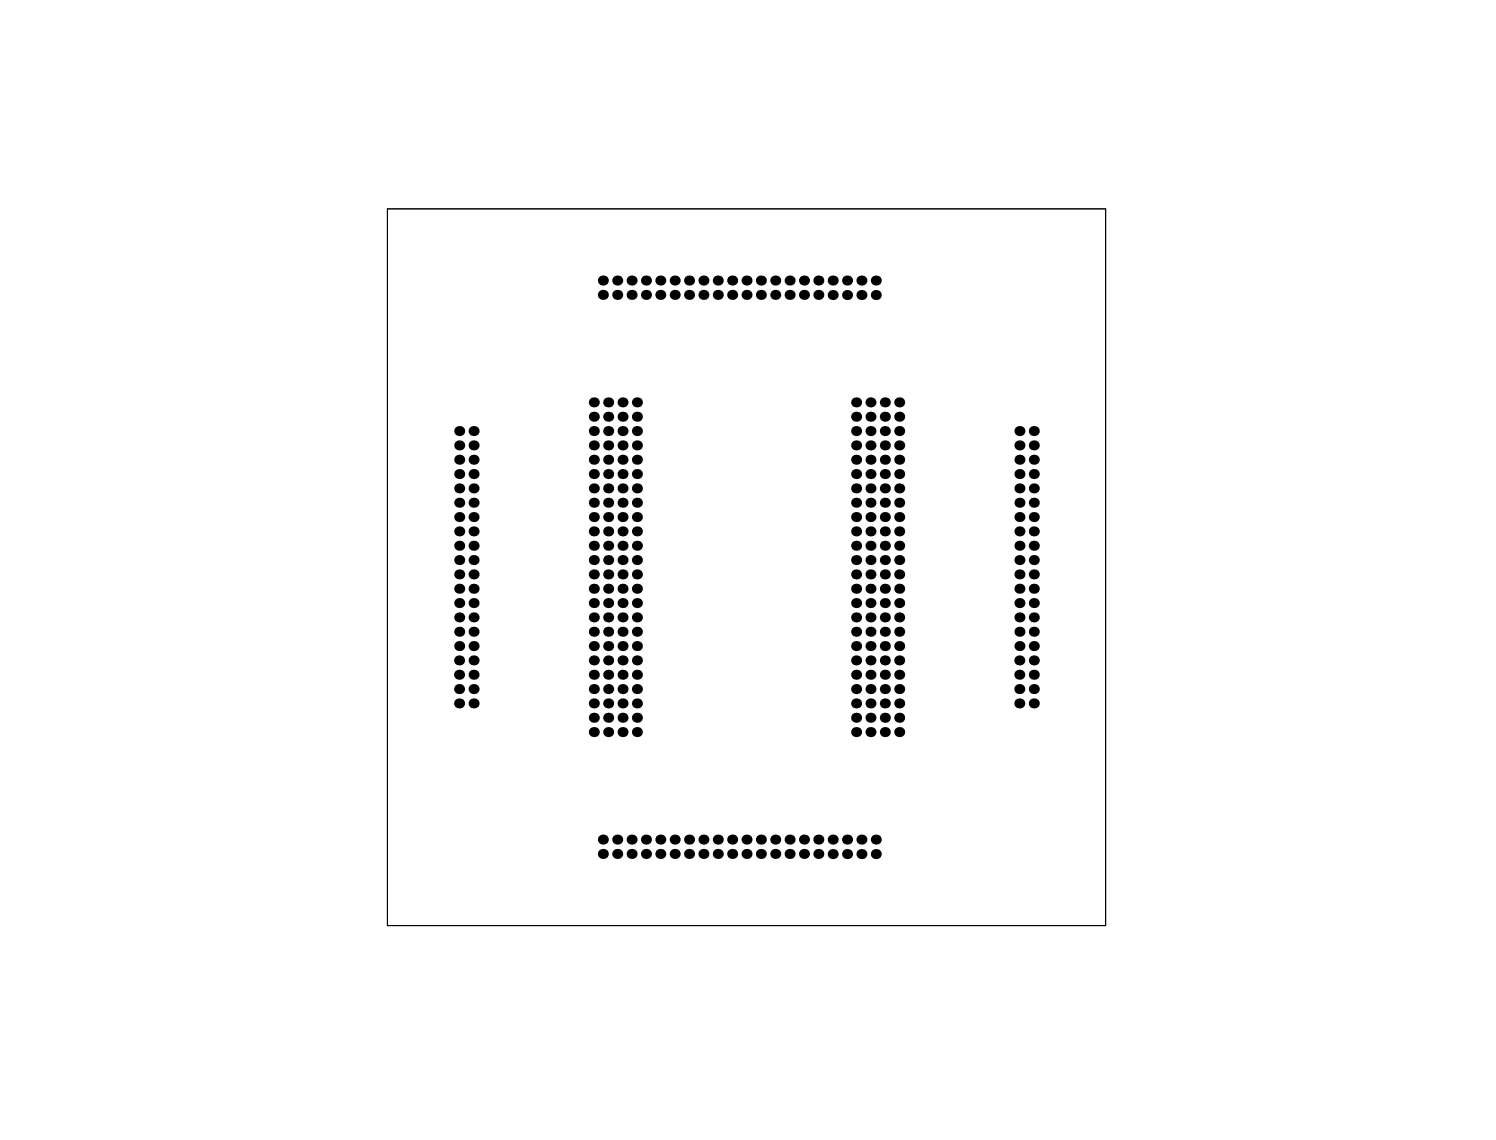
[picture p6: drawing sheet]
<svg xmlns="http://www.w3.org/2000/svg" width="264mm" height="201mm" viewBox="0 0 264 201" stroke-linecap="round" stroke-linejoin="round" font-family="sans-serif">
<g fill="#000">
<circle cx="106.3" cy="52" r=".89"/>
<circle cx="106.3" cy="49.5" r=".89"/>
<circle cx="108.9" cy="49.5" r=".89"/>
<circle cx="108.9" cy="52" r=".89"/>
<circle cx="111.4" cy="52" r=".89"/>
<circle cx="111.4" cy="49.5" r=".89"/>
<circle cx="113.9" cy="52" r=".89"/>
<circle cx="113.9" cy="49.5" r=".89"/>
<circle cx="116.5" cy="49.5" r=".89"/>
<circle cx="116.5" cy="52" r=".89"/>
<circle cx="119" cy="49.5" r=".89"/>
<circle cx="119" cy="52" r=".89"/>
<circle cx="121.5" cy="52" r=".89"/>
<circle cx="121.5" cy="49.5" r=".89"/>
<circle cx="124.1" cy="52" r=".89"/>
<circle cx="124.1" cy="49.5" r=".89"/>
<circle cx="126.6" cy="52" r=".89"/>
<circle cx="126.6" cy="49.5" r=".89"/>
<circle cx="129.1" cy="52" r=".89"/>
<circle cx="129.1" cy="49.5" r=".89"/>
<circle cx="131.7" cy="52" r=".89"/>
<circle cx="131.7" cy="49.5" r=".89"/>
<circle cx="134.2" cy="52" r=".89"/>
<circle cx="134.2" cy="49.5" r=".89"/>
<circle cx="136.7" cy="52" r=".89"/>
<circle cx="136.7" cy="49.5" r=".89"/>
<circle cx="139.3" cy="49.5" r=".89"/>
<circle cx="139.3" cy="52" r=".89"/>
<circle cx="141.8" cy="49.5" r=".89"/>
<circle cx="141.8" cy="52" r=".89"/>
<circle cx="144.3" cy="49.5" r=".89"/>
<circle cx="144.3" cy="52" r=".89"/>
<circle cx="146.9" cy="52" r=".89"/>
<circle cx="146.9" cy="49.5" r=".89"/>
<circle cx="149.4" cy="52" r=".89"/>
<circle cx="149.4" cy="49.5" r=".89"/>
<circle cx="151.9" cy="52" r=".89"/>
<circle cx="151.9" cy="49.5" r=".89"/>
<circle cx="154.5" cy="52" r=".89"/>
<circle cx="154.5" cy="49.5" r=".89"/>
<circle cx="81" cy="76" r=".89"/>
<circle cx="81" cy="78.6" r=".89"/>
<circle cx="83.5" cy="76" r=".89"/>
<circle cx="83.5" cy="78.6" r=".89"/>
<circle cx="104.7" cy="78.6" r=".89"/>
<circle cx="104.7" cy="76" r=".89"/>
<circle cx="104.7" cy="71" r=".89"/>
<circle cx="104.7" cy="73.5" r=".89"/>
<circle cx="107.3" cy="78.6" r=".89"/>
<circle cx="107.3" cy="73.5" r=".89"/>
<circle cx="107.3" cy="71" r=".89"/>
<circle cx="107.3" cy="76" r=".89"/>
<circle cx="109.8" cy="76" r=".89"/>
<circle cx="109.8" cy="78.6" r=".89"/>
<circle cx="109.8" cy="71" r=".89"/>
<circle cx="109.8" cy="73.5" r=".89"/>
<circle cx="112.3" cy="71" r=".89"/>
<circle cx="112.3" cy="76" r=".89"/>
<circle cx="112.3" cy="78.6" r=".89"/>
<circle cx="112.3" cy="73.5" r=".89"/>
<circle cx="151" cy="71" r=".89"/>
<circle cx="151" cy="78.6" r=".89"/>
<circle cx="151" cy="73.5" r=".89"/>
<circle cx="151" cy="76" r=".89"/>
<circle cx="153.5" cy="73.5" r=".89"/>
<circle cx="153.5" cy="78.6" r=".89"/>
<circle cx="153.5" cy="71" r=".89"/>
<circle cx="153.5" cy="76" r=".89"/>
<circle cx="156.1" cy="73.5" r=".89"/>
<circle cx="156.1" cy="78.6" r=".89"/>
<circle cx="156.1" cy="71" r=".89"/>
<circle cx="156.1" cy="76" r=".89"/>
<circle cx="158.6" cy="73.5" r=".89"/>
<circle cx="158.6" cy="76" r=".89"/>
<circle cx="158.6" cy="78.6" r=".89"/>
<circle cx="158.6" cy="71" r=".89"/>
<circle cx="179.8" cy="78.6" r=".89"/>
<circle cx="179.8" cy="76" r=".89"/>
<circle cx="182.4" cy="78.6" r=".89"/>
<circle cx="182.4" cy="76" r=".89"/>
<circle cx="81" cy="93.7" r=".89"/>
<circle cx="81" cy="83.6" r=".89"/>
<circle cx="81" cy="98.8" r=".89"/>
<circle cx="81" cy="91.2" r=".89"/>
<circle cx="81" cy="88.7" r=".89"/>
<circle cx="81" cy="96.3" r=".89"/>
<circle cx="81" cy="81.1" r=".89"/>
<circle cx="81" cy="86.1" r=".89"/>
<circle cx="83.5" cy="93.7" r=".89"/>
<circle cx="83.5" cy="91.2" r=".89"/>
<circle cx="83.5" cy="88.7" r=".89"/>
<circle cx="83.5" cy="81.1" r=".89"/>
<circle cx="83.5" cy="96.3" r=".89"/>
<circle cx="83.5" cy="83.6" r=".89"/>
<circle cx="83.5" cy="98.8" r=".89"/>
<circle cx="83.5" cy="86.1" r=".89"/>
<circle cx="104.7" cy="81.1" r=".89"/>
<circle cx="104.7" cy="88.7" r=".89"/>
<circle cx="104.7" cy="91.2" r=".89"/>
<circle cx="104.7" cy="93.7" r=".89"/>
<circle cx="104.7" cy="83.6" r=".89"/>
<circle cx="104.7" cy="98.8" r=".89"/>
<circle cx="104.7" cy="86.1" r=".89"/>
<circle cx="104.7" cy="96.3" r=".89"/>
<circle cx="107.3" cy="91.2" r=".89"/>
<circle cx="107.3" cy="93.7" r=".89"/>
<circle cx="107.3" cy="86.1" r=".89"/>
<circle cx="107.3" cy="81.1" r=".89"/>
<circle cx="107.3" cy="98.8" r=".89"/>
<circle cx="107.3" cy="96.3" r=".89"/>
<circle cx="107.3" cy="83.6" r=".89"/>
<circle cx="107.3" cy="88.7" r=".89"/>
<circle cx="109.8" cy="93.7" r=".89"/>
<circle cx="109.8" cy="88.7" r=".89"/>
<circle cx="109.8" cy="81.1" r=".89"/>
<circle cx="109.8" cy="96.3" r=".89"/>
<circle cx="109.8" cy="98.8" r=".89"/>
<circle cx="109.8" cy="91.2" r=".89"/>
<circle cx="109.8" cy="86.1" r=".89"/>
<circle cx="109.8" cy="83.6" r=".89"/>
<circle cx="112.3" cy="86.1" r=".89"/>
<circle cx="112.3" cy="88.7" r=".89"/>
<circle cx="112.3" cy="83.6" r=".89"/>
<circle cx="112.3" cy="81.1" r=".89"/>
<circle cx="112.3" cy="93.7" r=".89"/>
<circle cx="112.3" cy="96.3" r=".89"/>
<circle cx="112.3" cy="91.2" r=".89"/>
<circle cx="112.3" cy="98.8" r=".89"/>
<circle cx="151" cy="98.8" r=".89"/>
<circle cx="151" cy="83.6" r=".89"/>
<circle cx="151" cy="96.3" r=".89"/>
<circle cx="151" cy="93.7" r=".89"/>
<circle cx="151" cy="88.7" r=".89"/>
<circle cx="151" cy="81.1" r=".89"/>
<circle cx="151" cy="91.2" r=".89"/>
<circle cx="151" cy="86.1" r=".89"/>
<circle cx="153.5" cy="96.3" r=".89"/>
<circle cx="153.5" cy="93.7" r=".89"/>
<circle cx="153.5" cy="91.2" r=".89"/>
<circle cx="153.5" cy="83.6" r=".89"/>
<circle cx="153.5" cy="88.7" r=".89"/>
<circle cx="153.5" cy="81.1" r=".89"/>
<circle cx="153.5" cy="86.1" r=".89"/>
<circle cx="153.5" cy="98.8" r=".89"/>
<circle cx="156.1" cy="96.3" r=".89"/>
<circle cx="156.1" cy="98.8" r=".89"/>
<circle cx="156.1" cy="91.2" r=".89"/>
<circle cx="156.1" cy="93.7" r=".89"/>
<circle cx="156.1" cy="86.1" r=".89"/>
<circle cx="156.1" cy="88.7" r=".89"/>
<circle cx="156.1" cy="81.1" r=".89"/>
<circle cx="156.1" cy="83.6" r=".89"/>
<circle cx="158.6" cy="91.2" r=".89"/>
<circle cx="158.6" cy="98.8" r=".89"/>
<circle cx="158.6" cy="86.1" r=".89"/>
<circle cx="158.6" cy="93.7" r=".89"/>
<circle cx="158.6" cy="96.3" r=".89"/>
<circle cx="158.6" cy="88.7" r=".89"/>
<circle cx="158.6" cy="81.1" r=".89"/>
<circle cx="158.6" cy="83.6" r=".89"/>
<circle cx="179.8" cy="86.1" r=".89"/>
<circle cx="179.8" cy="91.2" r=".89"/>
<circle cx="179.8" cy="81.1" r=".89"/>
<circle cx="179.8" cy="93.7" r=".89"/>
<circle cx="179.8" cy="96.3" r=".89"/>
<circle cx="179.8" cy="88.7" r=".89"/>
<circle cx="179.8" cy="83.6" r=".89"/>
<circle cx="179.8" cy="98.8" r=".89"/>
<circle cx="182.4" cy="93.7" r=".89"/>
<circle cx="182.4" cy="91.2" r=".89"/>
<circle cx="182.4" cy="88.7" r=".89"/>
<circle cx="182.4" cy="81.1" r=".89"/>
<circle cx="182.4" cy="98.8" r=".89"/>
<circle cx="182.4" cy="96.3" r=".89"/>
<circle cx="182.4" cy="86.1" r=".89"/>
<circle cx="182.4" cy="83.6" r=".89"/>
<circle cx="81" cy="119" r=".89"/>
<circle cx="81" cy="116.5" r=".89"/>
<circle cx="81" cy="114" r=".89"/>
<circle cx="81" cy="111.4" r=".89"/>
<circle cx="81" cy="106.4" r=".89"/>
<circle cx="81" cy="103.8" r=".89"/>
<circle cx="81" cy="108.9" r=".89"/>
<circle cx="81" cy="101.3" r=".89"/>
<circle cx="83.5" cy="119" r=".89"/>
<circle cx="83.5" cy="111.4" r=".89"/>
<circle cx="83.5" cy="103.8" r=".89"/>
<circle cx="83.5" cy="116.5" r=".89"/>
<circle cx="83.5" cy="114" r=".89"/>
<circle cx="83.5" cy="108.9" r=".89"/>
<circle cx="83.5" cy="101.3" r=".89"/>
<circle cx="83.5" cy="106.4" r=".89"/>
<circle cx="104.7" cy="119" r=".89"/>
<circle cx="104.7" cy="103.8" r=".89"/>
<circle cx="104.7" cy="116.5" r=".89"/>
<circle cx="104.7" cy="106.4" r=".89"/>
<circle cx="104.7" cy="108.9" r=".89"/>
<circle cx="104.7" cy="101.3" r=".89"/>
<circle cx="104.7" cy="114" r=".89"/>
<circle cx="104.7" cy="111.4" r=".89"/>
<circle cx="107.3" cy="114" r=".89"/>
<circle cx="107.3" cy="106.4" r=".89"/>
<circle cx="107.3" cy="108.9" r=".89"/>
<circle cx="107.3" cy="101.3" r=".89"/>
<circle cx="107.3" cy="103.8" r=".89"/>
<circle cx="107.3" cy="116.5" r=".89"/>
<circle cx="107.3" cy="119" r=".89"/>
<circle cx="107.3" cy="111.4" r=".89"/>
<circle cx="109.8" cy="116.5" r=".89"/>
<circle cx="109.8" cy="103.8" r=".89"/>
<circle cx="109.8" cy="119" r=".89"/>
<circle cx="109.8" cy="106.4" r=".89"/>
<circle cx="109.8" cy="108.9" r=".89"/>
<circle cx="109.8" cy="111.4" r=".89"/>
<circle cx="109.8" cy="101.3" r=".89"/>
<circle cx="109.8" cy="114" r=".89"/>
<circle cx="112.3" cy="119" r=".89"/>
<circle cx="112.3" cy="116.5" r=".89"/>
<circle cx="112.3" cy="114" r=".89"/>
<circle cx="112.3" cy="103.8" r=".89"/>
<circle cx="112.3" cy="108.9" r=".89"/>
<circle cx="112.3" cy="101.3" r=".89"/>
<circle cx="112.3" cy="111.4" r=".89"/>
<circle cx="112.3" cy="106.4" r=".89"/>
<circle cx="151" cy="116.5" r=".89"/>
<circle cx="151" cy="119" r=".89"/>
<circle cx="151" cy="111.4" r=".89"/>
<circle cx="151" cy="106.4" r=".89"/>
<circle cx="151" cy="101.3" r=".89"/>
<circle cx="151" cy="114" r=".89"/>
<circle cx="151" cy="103.8" r=".89"/>
<circle cx="151" cy="108.9" r=".89"/>
<circle cx="153.5" cy="111.4" r=".89"/>
<circle cx="153.5" cy="119" r=".89"/>
<circle cx="153.5" cy="103.8" r=".89"/>
<circle cx="153.5" cy="106.4" r=".89"/>
<circle cx="153.5" cy="116.5" r=".89"/>
<circle cx="153.5" cy="108.9" r=".89"/>
<circle cx="153.5" cy="114" r=".89"/>
<circle cx="153.5" cy="101.3" r=".89"/>
<circle cx="156.1" cy="103.8" r=".89"/>
<circle cx="156.1" cy="106.4" r=".89"/>
<circle cx="156.1" cy="108.9" r=".89"/>
<circle cx="156.1" cy="101.3" r=".89"/>
<circle cx="156.1" cy="114" r=".89"/>
<circle cx="156.1" cy="119" r=".89"/>
<circle cx="156.1" cy="111.4" r=".89"/>
<circle cx="156.1" cy="116.5" r=".89"/>
<circle cx="158.6" cy="114" r=".89"/>
<circle cx="158.6" cy="119" r=".89"/>
<circle cx="158.6" cy="101.3" r=".89"/>
<circle cx="158.6" cy="111.4" r=".89"/>
<circle cx="158.6" cy="106.4" r=".89"/>
<circle cx="158.6" cy="103.8" r=".89"/>
<circle cx="158.6" cy="116.5" r=".89"/>
<circle cx="158.6" cy="108.9" r=".89"/>
<circle cx="179.8" cy="119" r=".89"/>
<circle cx="179.8" cy="116.5" r=".89"/>
<circle cx="179.8" cy="111.4" r=".89"/>
<circle cx="179.8" cy="106.4" r=".89"/>
<circle cx="179.8" cy="103.8" r=".89"/>
<circle cx="179.8" cy="108.9" r=".89"/>
<circle cx="179.8" cy="101.3" r=".89"/>
<circle cx="179.8" cy="114" r=".89"/>
<circle cx="182.4" cy="119" r=".89"/>
<circle cx="182.4" cy="106.4" r=".89"/>
<circle cx="182.4" cy="116.5" r=".89"/>
<circle cx="182.4" cy="108.9" r=".89"/>
<circle cx="182.4" cy="111.4" r=".89"/>
<circle cx="182.4" cy="103.8" r=".89"/>
<circle cx="182.4" cy="114" r=".89"/>
<circle cx="182.4" cy="101.3" r=".89"/>
<circle cx="81" cy="121.5" r=".89"/>
<circle cx="81" cy="124.1" r=".89"/>
<circle cx="83.5" cy="121.5" r=".89"/>
<circle cx="83.5" cy="124.1" r=".89"/>
<circle cx="104.7" cy="126.6" r=".89"/>
<circle cx="104.7" cy="121.5" r=".89"/>
<circle cx="104.7" cy="129.1" r=".89"/>
<circle cx="104.7" cy="124.1" r=".89"/>
<circle cx="107.3" cy="121.5" r=".89"/>
<circle cx="107.3" cy="129.1" r=".89"/>
<circle cx="107.3" cy="126.6" r=".89"/>
<circle cx="107.3" cy="124.1" r=".89"/>
<circle cx="109.8" cy="121.5" r=".89"/>
<circle cx="109.8" cy="126.6" r=".89"/>
<circle cx="109.8" cy="129.1" r=".89"/>
<circle cx="109.8" cy="124.1" r=".89"/>
<circle cx="112.3" cy="121.5" r=".89"/>
<circle cx="112.3" cy="124.1" r=".89"/>
<circle cx="112.3" cy="126.6" r=".89"/>
<circle cx="112.3" cy="129.1" r=".89"/>
<circle cx="151" cy="126.6" r=".89"/>
<circle cx="151" cy="121.5" r=".89"/>
<circle cx="151" cy="129.1" r=".89"/>
<circle cx="151" cy="124.1" r=".89"/>
<circle cx="153.5" cy="126.6" r=".89"/>
<circle cx="153.5" cy="121.5" r=".89"/>
<circle cx="153.5" cy="124.1" r=".89"/>
<circle cx="153.5" cy="129.1" r=".89"/>
<circle cx="156.1" cy="121.5" r=".89"/>
<circle cx="156.1" cy="126.6" r=".89"/>
<circle cx="156.1" cy="124.1" r=".89"/>
<circle cx="156.1" cy="129.1" r=".89"/>
<circle cx="158.6" cy="121.5" r=".89"/>
<circle cx="158.6" cy="126.6" r=".89"/>
<circle cx="158.6" cy="124.1" r=".89"/>
<circle cx="158.6" cy="129.1" r=".89"/>
<circle cx="179.8" cy="121.5" r=".89"/>
<circle cx="179.8" cy="124.1" r=".89"/>
<circle cx="182.4" cy="121.5" r=".89"/>
<circle cx="182.4" cy="124.1" r=".89"/>
<circle cx="106.3" cy="150.6" r=".89"/>
<circle cx="106.3" cy="148.1" r=".89"/>
<circle cx="108.9" cy="150.6" r=".89"/>
<circle cx="108.9" cy="148.1" r=".89"/>
<circle cx="111.4" cy="150.6" r=".89"/>
<circle cx="111.4" cy="148.1" r=".89"/>
<circle cx="113.9" cy="148.1" r=".89"/>
<circle cx="113.9" cy="150.6" r=".89"/>
<circle cx="116.5" cy="150.6" r=".89"/>
<circle cx="116.5" cy="148.1" r=".89"/>
<circle cx="119" cy="150.6" r=".89"/>
<circle cx="119" cy="148.1" r=".89"/>
<circle cx="121.5" cy="150.6" r=".89"/>
<circle cx="121.5" cy="148.1" r=".89"/>
<circle cx="124.1" cy="150.6" r=".89"/>
<circle cx="124.1" cy="148.1" r=".89"/>
<circle cx="126.6" cy="150.6" r=".89"/>
<circle cx="126.6" cy="148.1" r=".89"/>
<circle cx="129.1" cy="150.6" r=".89"/>
<circle cx="129.1" cy="148.1" r=".89"/>
<circle cx="131.7" cy="148.1" r=".89"/>
<circle cx="131.7" cy="150.6" r=".89"/>
<circle cx="134.2" cy="150.6" r=".89"/>
<circle cx="134.2" cy="148.1" r=".89"/>
<circle cx="136.7" cy="150.6" r=".89"/>
<circle cx="136.7" cy="148.1" r=".89"/>
<circle cx="139.3" cy="150.6" r=".89"/>
<circle cx="139.3" cy="148.1" r=".89"/>
<circle cx="141.8" cy="150.6" r=".89"/>
<circle cx="141.8" cy="148.1" r=".89"/>
<circle cx="144.3" cy="150.6" r=".89"/>
<circle cx="144.3" cy="148.1" r=".89"/>
<circle cx="146.9" cy="150.6" r=".89"/>
<circle cx="146.9" cy="148.1" r=".89"/>
<circle cx="149.4" cy="148.1" r=".89"/>
<circle cx="149.4" cy="150.6" r=".89"/>
<circle cx="151.9" cy="150.6" r=".89"/>
<circle cx="151.9" cy="148.1" r=".89"/>
<circle cx="154.5" cy="150.6" r=".89"/>
<circle cx="154.5" cy="148.1" r=".89"/>
</g>
<path d="M68.3 36.8h126.7v126.5h-126.7z" fill="none" stroke="#000" stroke-width=".18"/>
</svg>
